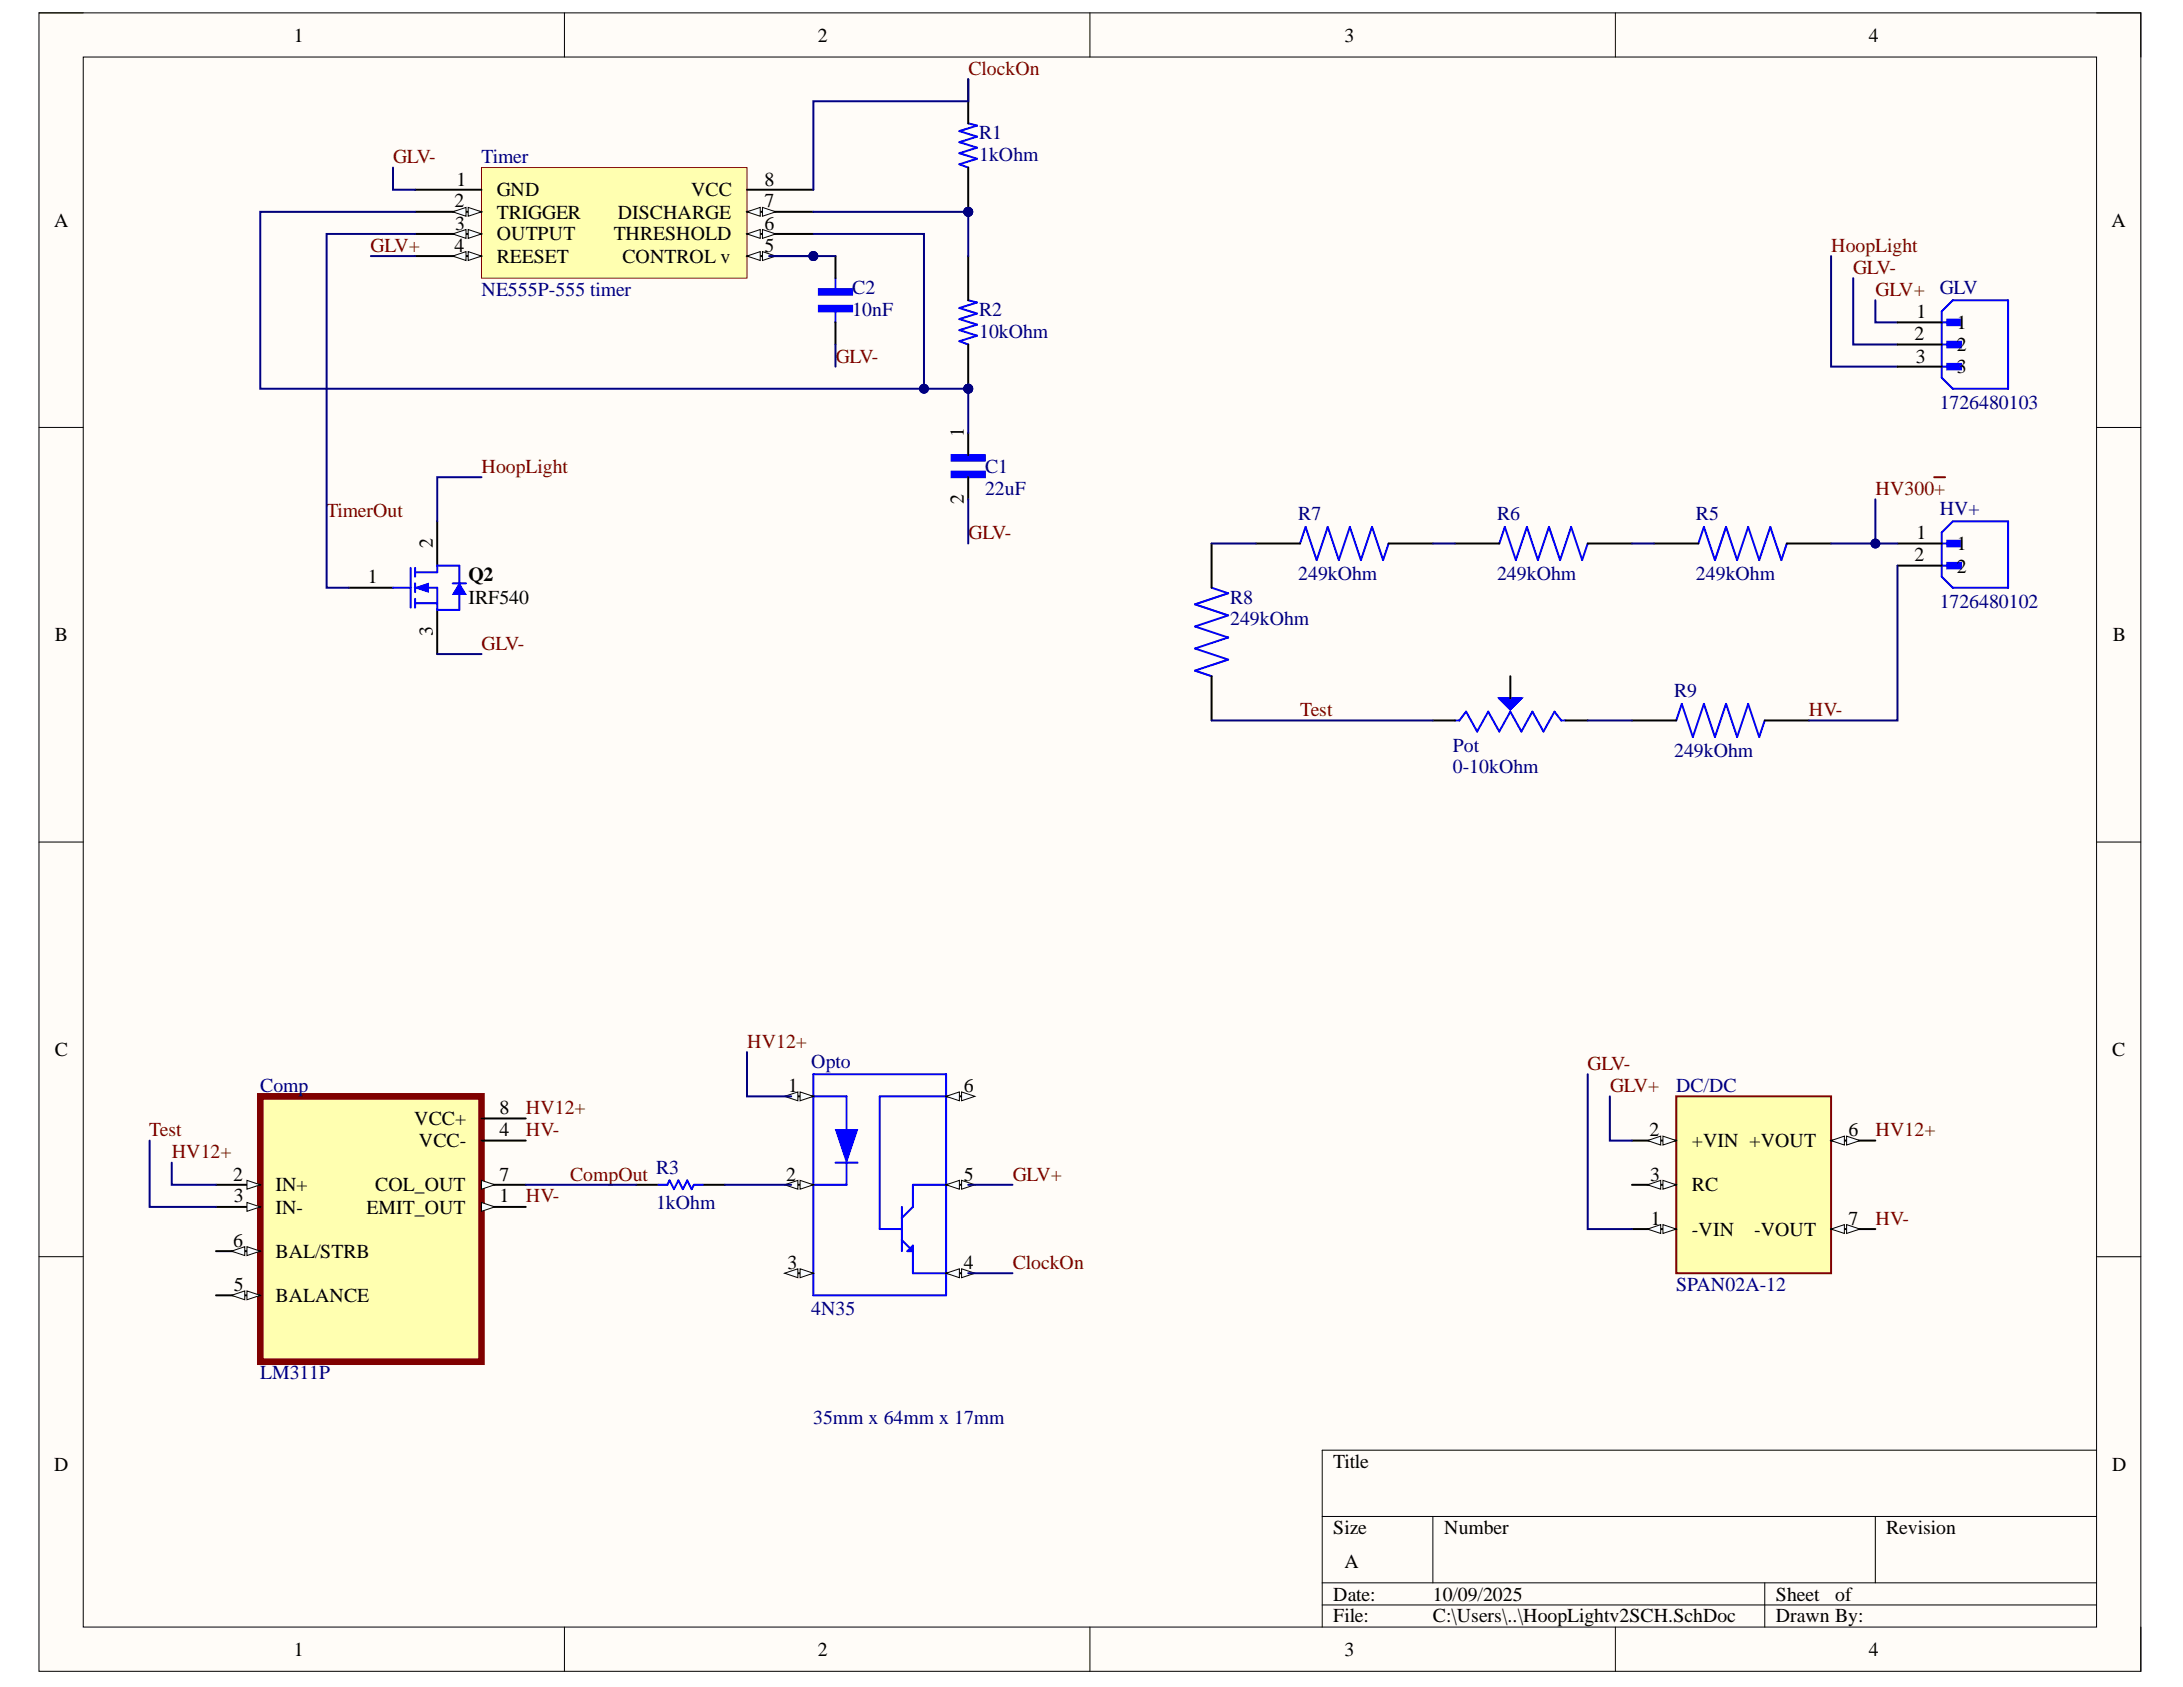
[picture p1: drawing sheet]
<svg xmlns="http://www.w3.org/2000/svg" width="279mm" height="216mm" viewBox="0 0 279 216" stroke-linecap="round" stroke-linejoin="round" font-family="sans-serif">
<defs><g id="words">
<g font-size="2.5">
<text x="37.6" y="5.3">1</text>
<text x="104.7" y="5.3">2</text>
<text x="172.1" y="5.3">3</text>
<text x="239.2" y="5.3">4</text>
<text x="58.4" y="23.8">1</text>
<text x="97.8" y="23.8">8</text>
<text x="6.9" y="29">A</text>
<text x="58.2" y="26.5">2</text>
<text x="58.3" y="29.4">3</text>
<text x="63.6" y="25.1">GND</text>
<text x="63.6" y="28">TRIGGER</text>
<text x="79.1" y="28">DISCHARGE</text>
<text x="88.4" y="25.1">VCC</text>
<text x="97.8" y="29.4">6</text>
<text x="97.8" y="26.5">7</text>
<text x="270.2" y="29">A</text>
<text x="58.2" y="32.2">4</text>
<text x="63.6" y="30.8">OUTPUT</text>
<text x="63.6" y="33.6">REESET</text>
<text x="78.6" y="30.8">THRESHOLD</text>
<text x="79.7" y="33.6">CONTROL v</text>
<text x="97.8" y="32.2">5</text>
<text x="245.3" y="40.7">1</text>
<text x="245" y="43.5">2</text>
<text x="245.2" y="46.4">3</text>
<text x="250.5" y="42.1">1</text>
<text x="250.5" y="45">2</text>
<text x="250.5" y="47.8">3</text>
<text x="123.4" y="56" transform="rotate(-90 123.4 56)">1</text>
<text x="123.4" y="64.5" transform="rotate(-90 123.4 64.5)">2</text>
<text x="55.4" y="70.1" transform="rotate(-90 55.4 70.1)">2</text>
<text x="245" y="71.8">2</text>
<text x="245.3" y="69">1</text>
<text x="250.5" y="70.4">1</text>
<text x="47.1" y="74.6">1</text>
<text x="60" y="74.4">Q2</text>
<text x="60" y="77.2">IRF540</text>
<text x="250.5" y="73.3">2</text>
<text x="7" y="82.1">B</text>
<text x="55.4" y="81.4" transform="rotate(-90 55.4 81.4)">3</text>
<text x="270.4" y="82.1">B</text>
<text x="7" y="135.1">C</text>
<text x="270.3" y="135.1">C</text>
<text x="63.9" y="142.6">8</text>
<text x="100.9" y="139.8">1</text>
<text x="123.4" y="139.8">6</text>
<text x="53" y="144">VCC+</text>
<text x="53.6" y="146.8">VCC-</text>
<text x="63.9" y="145.4">4</text>
<text x="211.1" y="145.4">2</text>
<text x="216.5" y="146.8">+VIN +VOUT</text>
<text x="236.6" y="145.4">6</text>
<text x="29.8" y="151.1">2</text>
<text x="29.9" y="153.9">3</text>
<text x="35.3" y="152.5">IN+</text>
<text x="35.3" y="155.3">IN-</text>
<text x="46.9" y="155.3">EMIT_OUT</text>
<text x="48" y="152.5">COL_OUT</text>
<text x="63.9" y="151.1">7</text>
<text x="63.9" y="153.9">1</text>
<text x="100.6" y="151.1">2</text>
<text x="123.4" y="151.1">5</text>
<text x="211.2" y="151.1">3</text>
<text x="216.5" y="152.5">RC</text>
<text x="29.8" y="159.6">6</text>
<text x="35.3" y="161">BAL/STRB</text>
<text x="211.3" y="156.8">1</text>
<text x="216.5" y="158.1">-VIN</text>
<text x="224.5" y="158.1">-VOUT</text>
<text x="236.6" y="156.8">7</text>
<text x="29.9" y="165.2">5</text>
<text x="35.3" y="166.7">BALANCE</text>
<text x="100.8" y="162.4">3</text>
<text x="123.4" y="162.4">4</text>
<text x="6.9" y="188.2">D</text>
<text x="170.6" y="187.9">Title</text>
<text x="270.3" y="188.2">D</text>
<text x="170.6" y="196.3">Size</text>
<text x="184.8" y="196.3">Number</text>
<text x="241.4" y="196.3">Revision</text>
<text x="172.1" y="200.6">A</text>
<text x="170.6" y="204.9">Date:</text>
<text x="170.6" y="207.6">File:</text>
<text x="183.4" y="204.9">10/09/2025</text>
<text x="183.4" y="207.6">C:\Users\..\HoopLightv2SCH.SchDoc</text>
<text x="227.3" y="204.9">Sheet</text>
<text x="227.3" y="207.6">Drawn By:</text>
<text x="234.9" y="204.9">of</text>
<text x="37.6" y="211.9">1</text>
<text x="104.7" y="211.9">2</text>
<text x="172.1" y="211.9">3</text>
<text x="239.2" y="211.9">4</text>
</g>
<g font-size="2.5" fill="#800000">
<text x="124" y="9.6">ClockOn</text>
<text x="50.3" y="20.9">GLV-</text>
<text x="47.4" y="32.2">GLV+</text>
<text x="234.4" y="32.2">HoopLight</text>
<text x="237.2" y="35.1">GLV-</text>
<text x="240.1" y="37.9">GLV+</text>
<text x="107" y="46.4">GLV-</text>
<text x="61.6" y="60.5">HoopLight</text>
<text x="240.1" y="63.3">HV300+</text>
<text x="41.8" y="66.2">TimerOut</text>
<text x="124" y="69">GLV-</text>
<text x="61.6" y="83.2">GLV-</text>
<text x="166.4" y="91.6">Test</text>
<text x="231.5" y="91.6">HV-</text>
<text x="95.6" y="134.1">HV12+</text>
<text x="203.2" y="136.9">GLV-</text>
<text x="67.3" y="142.6">HV12+</text>
<text x="206.1" y="139.8">GLV+</text>
<text x="19.1" y="145.4">Test</text>
<text x="22" y="148.2">HV12+</text>
<text x="67.3" y="145.4">HV-</text>
<text x="240.1" y="145.4">HV12+</text>
<text x="67.3" y="153.9">HV-</text>
<text x="73" y="151.1">CompOut</text>
<text x="129.6" y="151.1">GLV+</text>
<text x="240.1" y="156.8">HV-</text>
<text x="129.6" y="162.4">ClockOn</text>
</g>
<g font-size="2.5" fill="#000080">
<text x="125.3" y="17.8">R1</text>
<text x="61.6" y="20.9">Timer</text>
<text x="125.3" y="20.6">1kOhm</text>
<text x="61.6" y="37.9">NE555P-555 timer</text>
<text x="109.1" y="37.6">C2</text>
<text x="109.1" y="40.4">10nF</text>
<text x="125.3" y="40.4">R2</text>
<text x="248.3" y="37.6">GLV</text>
<text x="125.3" y="43.3">10kOhm</text>
<text x="248.3" y="52.3">1726480103</text>
<text x="126.1" y="60.5">C1</text>
<text x="126.1" y="63.3">22uF</text>
<text x="248.3" y="65.9">HV+</text>
<text x="166.2" y="66.6">R7</text>
<text x="191.6" y="66.6">R6</text>
<text x="217.1" y="66.6">R5</text>
<text x="157.4" y="77.2">R8</text>
<text x="166.2" y="74.2">249kOhm</text>
<text x="191.6" y="74.2">249kOhm</text>
<text x="217.1" y="74.2">249kOhm</text>
<text x="248.3" y="77.8">1726480102</text>
<text x="157.4" y="80">249kOhm</text>
<text x="214.3" y="89.2">R9</text>
<text x="185.9" y="96.2">Pot</text>
<text x="185.9" y="99">0-10kOhm</text>
<text x="214.3" y="96.9">249kOhm</text>
<text x="103.8" y="136.7">Opto</text>
<text x="33.3" y="139.8">Comp</text>
<text x="214.5" y="139.8">DC/DC</text>
<text x="84" y="150.3">R3</text>
<text x="84" y="154.7">1kOhm</text>
<text x="214.5" y="165.2">SPAN02A-12</text>
<text x="103.8" y="168.3">4N35</text>
<text x="33.3" y="176.5">LM311P</text>
<text x="104.1" y="182.2">35mm x 64mm x 17mm</text>
</g>
</g></defs>
<path d="M5 1.6h269v212.3h-269z" fill-rule="evenodd" fill="#fffcf8"/>
<path d="M5 1.6h269v212.3h-269z" fill="none" stroke="#000" stroke-width=".13"/>
<path d="M10.7 7.3h257.6v200.9h-257.6z" fill-rule="evenodd" fill="#fffcf8"/>
<g fill="none" stroke="#000" stroke-width=".13">
<path d="M5 1.6h5.7M10.7 7.3h257.6v200.9h-257.6zM72.2 1.6v5.7M139.5 1.6v5.7M206.8 1.6v5.7M268.3 1.6h5.7v5.7M5 54.7h5.7M268.3 54.7h5.7M5 107.8h5.7M268.3 107.8h5.7M5 160.8h5.7M268.3 160.8h5.7"/>
<path d="M169.2 194.1h99.1M183.4 194.1v8.5M240 194.1v8.5M268.3 185.6h-99.1v22.6M72.2 208.2v5.7M139.5 208.2v5.7M169.2 202.6h99.1M169.2 205.4h99.1M206.8 208.2v5.7M225.9 202.6v5.6M274 208.2v5.7"/>
</g>
<circle cx="104.1" cy="32.8" r=".57" fill="#000080"/>
<circle cx="104.1" cy="32.8" r=".57" fill="none" stroke="#000080" stroke-width=".13"/>
<path d="M61.6 21.4h34v14.2h-34z" fill-rule="evenodd" fill="#ffffb0"/>
<path d="M61.6 21.4h34v14.2h-34z" fill="none" stroke="#800000" stroke-width=".13"/>
<path d="M53.1 24.3h8.5M53.1 27.1h8.5" fill="none" stroke="#000" stroke-width=".25"/>
<path d="M59.9 26.5l1.7 .6-1.7 .6z" fill="#f8fcff"/>
<path d="M59.9 26.5l1.7 .6-1.7 .6z" fill="none" stroke="#000" stroke-width=".13"/>
<path d="M57.9 27.1l1.7-.6v1.2z" fill="#f8fcff"/>
<path d="M57.9 27.1l1.7-.6v1.2z" fill="none" stroke="#000" stroke-width=".13"/>
<path d="M53.1 29.9h8.5" fill="none" stroke="#000" stroke-width=".25"/>
<path d="M59.9 29.4l1.7 .5-1.7 .6z" fill="#f8fcff"/>
<path d="M59.9 29.4l1.7 .5-1.7 .6z" fill="none" stroke="#000" stroke-width=".13"/>
<path d="M57.9 29.9l1.7-.5v1.1z" fill="#f8fcff"/>
<path d="M57.9 29.9l1.7-.5v1.1z" fill="none" stroke="#000" stroke-width=".13"/>
<path d="M53.1 32.8h8.5" fill="none" stroke="#000" stroke-width=".25"/>
<path d="M59.9 32.2l1.7 .6-1.7 .5z" fill="#f8fcff"/>
<path d="M59.9 32.2l1.7 .6-1.7 .5z" fill="none" stroke="#000" stroke-width=".13"/>
<path d="M57.9 32.8l1.7-.6v1.1z" fill="#f8fcff"/>
<path d="M57.9 32.8l1.7-.6v1.1z" fill="none" stroke="#000" stroke-width=".13"/>
<path d="M95.6 32.8h8.5" fill="none" stroke="#000" stroke-width=".25"/>
<path d="M95.6 32.8l1.7-.6v1.1z" fill="#f8fcff"/>
<path d="M95.6 32.8l1.7-.6v1.1z" fill="none" stroke="#000" stroke-width=".13"/>
<path d="M97.6 32.2l1.7 .6-1.7 .5z" fill="#f8fcff"/>
<path d="M97.6 32.2l1.7 .6-1.7 .5z" fill="none" stroke="#000" stroke-width=".13"/>
<circle cx="104.1" cy="32.8" r=".57" fill="#000080"/>
<circle cx="104.1" cy="32.8" r=".57" fill="none" stroke="#000080" stroke-width=".13"/>
<path d="M95.6 29.9h8.5" fill="none" stroke="#000" stroke-width=".25"/>
<path d="M95.6 29.9l1.7-.5v1.1z" fill="#f8fcff"/>
<path d="M95.6 29.9l1.7-.5v1.1z" fill="none" stroke="#000" stroke-width=".13"/>
<path d="M97.6 29.4l1.7 .5-1.7 .6z" fill="#f8fcff"/>
<path d="M97.6 29.4l1.7 .5-1.7 .6z" fill="none" stroke="#000" stroke-width=".13"/>
<path d="M95.6 27.1h8.5" fill="none" stroke="#000" stroke-width=".25"/>
<path d="M95.6 27.1l1.7-.6v1.2z" fill="#f8fcff"/>
<path d="M95.6 27.1l1.7-.6v1.2z" fill="none" stroke="#000" stroke-width=".13"/>
<path d="M97.6 26.5l1.7 .6-1.7 .6z" fill="#f8fcff"/>
<path d="M97.6 26.5l1.7 .6-1.7 .6z" fill="none" stroke="#000" stroke-width=".13"/>
<path d="M95.6 24.3h8.5" fill="none" stroke="#000" stroke-width=".25"/>
<circle cx="123.9" cy="27.1" r=".57" fill="#000080"/>
<circle cx="123.9" cy="27.1" r=".57" fill="none" stroke="#000080" stroke-width=".13"/>
<path d="M123.9 15.8l1.2 .3-2.3 .7 2.3 .7-2.3 .7 2.3 .7-2.3 .7 2.3 .7-2.3 .7 1.1 .4" fill="none" stroke="#00f" stroke-width=".25"/>
<path d="M123.9 21.4v5.7" fill="none" stroke="#000" stroke-width=".25"/>
<circle cx="123.9" cy="27.1" r=".57" fill="#000080"/>
<circle cx="123.9" cy="27.1" r=".57" fill="none" stroke="#000080" stroke-width=".13"/>
<path d="M123.9 10.1v5.7" fill="none" stroke="#000" stroke-width=".25"/>
<path d="M121.8 58.2h4.2v.7h-4.2z" fill-rule="evenodd" fill="#00f"/>
<path d="M121.8 58.2h4.2v.7h-4.2z" fill="none" stroke="#00f" stroke-width=".25"/>
<path d="M121.8 60.4h4.2v.7h-4.2z" fill-rule="evenodd" fill="#00f"/>
<path d="M121.8 60.4h4.2v.7h-4.2z" fill="none" stroke="#00f" stroke-width=".25"/>
<path d="M123.9 55.4v2.8M123.9 61.1v2.8" fill="none" stroke="#000" stroke-width=".25"/>
<circle cx="123.9" cy="49.7" r=".57" fill="#000080"/>
<circle cx="123.9" cy="49.7" r=".57" fill="none" stroke="#000080" stroke-width=".13"/>
<path d="M123.9 38.4l1.2 .3-2.3 .7 2.3 .7-2.3 .7 2.3 .7-2.3 .8 2.3 .7-2.3 .7 1.1 .4" fill="none" stroke="#00f" stroke-width=".25"/>
<path d="M123.9 44.1v5.7" fill="none" stroke="#000" stroke-width=".25"/>
<circle cx="123.9" cy="49.7" r=".57" fill="#000080"/>
<circle cx="123.9" cy="49.7" r=".57" fill="none" stroke="#000080" stroke-width=".13"/>
<path d="M123.9 32.8v5.6" fill="none" stroke="#000" stroke-width=".25"/>
<path d="M104.8 39.1h4.3v.7h-4.3z" fill-rule="evenodd" fill="#00f"/>
<path d="M104.8 39.1h4.3v.7h-4.3z" fill="none" stroke="#00f" stroke-width=".25"/>
<path d="M104.8 37h4.3v.7h-4.3z" fill-rule="evenodd" fill="#00f"/>
<path d="M104.8 37h4.3v.7h-4.3zM106.9 35.6v1.4M106.9 39.8v1.5M50.3 75.2h2.3M52.6 72.7v5.1M53.1 73.2h2.9M53.1 75.2h2.9v2.9M53.1 77.2h2.9M53.1 72.7v1.1M53.1 74.7v1.1M53.1 76.6v1.2" fill="none" stroke="#00f" stroke-width=".25"/>
<path d="M106.9 32.8v2.8M106.9 41.3v2.8M44.6 75.2h5.7M56 66.7v5.7M56 78.1v5.6" fill="none" stroke="#000" stroke-width=".25"/>
<path d="M247.5 61.1h1.4" fill="none" stroke="#800000" stroke-width=".25"/>
<path d="M53.1 75.2l1.7-.5v1.1z" fill="#00f"/>
<path d="M53.1 75.2l1.7-.5v1.1z" fill="none" stroke="#00f" stroke-width=".13"/>
<path d="M56 73.2v-.8h2.8v2.3M58.8 76.1v2h-2.8" fill="none" stroke="#00f" stroke-width=".25"/>
<path d="M58.8 74.7l.8 1.4h-1.7z" fill="#00f"/>
<path d="M58.8 74.7l.8 1.4h-1.7z" fill="none" stroke="#00f" stroke-width=".13"/>
<path d="M57.9 74.7h1.7" fill="none" stroke="#00f" stroke-width=".25"/>
<path d="M214.5 140.3h19.9v22.6h-19.9z" fill-rule="evenodd" fill="#ffffb0"/>
<path d="M214.5 140.3h19.9v22.6h-19.9z" fill="none" stroke="#800000" stroke-width=".25"/>
<path d="M208.9 146h5.6" fill="none" stroke="#000" stroke-width=".25"/>
<path d="M212.8 145.4l1.7 .6-1.7 .5z" fill="#f8fcff"/>
<path d="M212.8 145.4l1.7 .6-1.7 .5z" fill="none" stroke="#000" stroke-width=".13"/>
<path d="M210.9 146l1.7-.6v1.1z" fill="#f8fcff"/>
<path d="M210.9 146l1.7-.6v1.1z" fill="none" stroke="#000" stroke-width=".13"/>
<path d="M208.9 151.6h5.6" fill="none" stroke="#000" stroke-width=".25"/>
<path d="M212.8 151.1l1.7 .5-1.7 .6z" fill="#f8fcff"/>
<path d="M212.8 151.1l1.7 .5-1.7 .6z" fill="none" stroke="#000" stroke-width=".13"/>
<path d="M210.9 151.6l1.7-.5v1.1z" fill="#f8fcff"/>
<path d="M210.9 151.6l1.7-.5v1.1z" fill="none" stroke="#000" stroke-width=".13"/>
<path d="M208.9 157.3h5.6" fill="none" stroke="#000" stroke-width=".25"/>
<path d="M212.8 156.7l1.7 .6-1.7 .6z" fill="#f8fcff"/>
<path d="M212.8 156.7l1.7 .6-1.7 .6z" fill="none" stroke="#000" stroke-width=".13"/>
<path d="M210.9 157.3l1.7-.6v1.2z" fill="#f8fcff"/>
<path d="M210.9 157.3l1.7-.6v1.2z" fill="none" stroke="#000" stroke-width=".13"/>
<path d="M234.4 146h5.6" fill="none" stroke="#000" stroke-width=".25"/>
<path d="M234.4 146l1.7-.6v1.1z" fill="#f8fcff"/>
<path d="M234.4 146l1.7-.6v1.1z" fill="none" stroke="#000" stroke-width=".13"/>
<path d="M236.3 145.4l1.7 .6-1.7 .5z" fill="#f8fcff"/>
<path d="M236.3 145.4l1.7 .6-1.7 .5z" fill="none" stroke="#000" stroke-width=".13"/>
<path d="M234.4 157.3h5.6" fill="none" stroke="#000" stroke-width=".25"/>
<path d="M234.4 157.3l1.7-.6v1.2z" fill="#f8fcff"/>
<path d="M234.4 157.3l1.7-.6v1.2z" fill="none" stroke="#000" stroke-width=".13"/>
<path d="M236.3 156.7l1.7 .6-1.7 .6z" fill="#f8fcff"/>
<path d="M236.3 156.7l1.7 .6-1.7 .6z" fill="none" stroke="#000" stroke-width=".13"/>
<path d="M33.3 140.3h28.3v34h-28.3z" fill-rule="evenodd" fill="#ffffb0"/>
<path d="M33.3 140.3h28.3v34h-28.3z" fill="none" stroke="#800000" stroke-width=".85"/>
<path d="M27.6 151.6h5.7" fill="none" stroke="#000" stroke-width=".25"/>
<path d="M31.6 151.1l1.7 .5-1.7 .6z" fill="#f8fcff"/>
<path d="M31.6 151.1l1.7 .5-1.7 .6z" fill="none" stroke="#000" stroke-width=".13"/>
<path d="M27.6 154.5h5.7" fill="none" stroke="#000" stroke-width=".25"/>
<path d="M31.6 153.9l1.7 .6-1.7 .5z" fill="#f8fcff"/>
<path d="M31.6 153.9l1.7 .6-1.7 .5z" fill="none" stroke="#000" stroke-width=".13"/>
<path d="M27.6 160.1h5.7" fill="none" stroke="#000" stroke-width=".25"/>
<path d="M31.6 159.6l1.7 .5-1.7 .6z" fill="#f8fcff"/>
<path d="M31.6 159.6l1.7 .5-1.7 .6z" fill="none" stroke="#000" stroke-width=".13"/>
<path d="M29.6 160.1l1.7-.5v1.1z" fill="#f8fcff"/>
<path d="M29.6 160.1l1.7-.5v1.1z" fill="none" stroke="#000" stroke-width=".13"/>
<path d="M27.6 165.8h5.7" fill="none" stroke="#000" stroke-width=".25"/>
<path d="M31.6 165.2l1.7 .6-1.7 .5z" fill="#f8fcff"/>
<path d="M31.6 165.2l1.7 .6-1.7 .5z" fill="none" stroke="#000" stroke-width=".13"/>
<path d="M29.6 165.8l1.7-.6v1.1z" fill="#f8fcff"/>
<path d="M29.6 165.8l1.7-.6v1.1z" fill="none" stroke="#000" stroke-width=".13"/>
<path d="M61.6 143.1h5.7M61.6 146h5.7M61.6 151.6h5.7" fill="none" stroke="#000" stroke-width=".25"/>
<path d="M61.6 151.1l1.7 .5-1.7 .6z" fill="#f8fcff"/>
<path d="M61.6 151.1l1.7 .5-1.7 .6z" fill="none" stroke="#000" stroke-width=".13"/>
<path d="M61.6 154.5h5.7" fill="none" stroke="#000" stroke-width=".25"/>
<path d="M61.6 153.9l1.7 .6-1.7 .5z" fill="#f8fcff"/>
<path d="M61.6 153.9l1.7 .6-1.7 .5z" fill="none" stroke="#000" stroke-width=".13"/>
<path d="M104.1 137.5h17v28.3h-17zM104.1 140.3h4.2v4.3M106.9 148.8h2.9M108.3 148.8v2.8h-4.2M115.4 158.7l1.4 1.4h-.7l.7-.7v3.5h4.3M115.4 154.5v5.6M121.1 140.3h-8.5v17h2.8M121.1 151.6h-4.3v2.9l-1.4 1.4" fill="none" stroke="#00f" stroke-width=".25"/>
<path d="M106.9 144.6h2.9l-1.5 4.2z" fill="#00f"/>
<path d="M106.9 144.6h2.9l-1.5 4.2z" fill="none" stroke="#00f" stroke-width=".13"/>
<path d="M121.1 140.3h2.8" fill="none" stroke="#000" stroke-width=".25"/>
<path d="M121.1 140.3l1.7-.6v1.2z" fill="#f8fcff"/>
<path d="M121.1 140.3l1.7-.6v1.2z" fill="none" stroke="#000" stroke-width=".13"/>
<path d="M123.1 139.7l1.7 .6-1.7 .6z" fill="#f8fcff"/>
<path d="M123.1 139.7l1.7 .6-1.7 .6z" fill="none" stroke="#000" stroke-width=".13"/>
<path d="M101.3 140.3h2.8" fill="none" stroke="#000" stroke-width=".25"/>
<path d="M102.4 139.7l1.7 .6-1.7 .6z" fill="#f8fcff"/>
<path d="M102.4 139.7l1.7 .6-1.7 .6z" fill="none" stroke="#000" stroke-width=".13"/>
<path d="M100.4 140.3l1.7-.6v1.2z" fill="#f8fcff"/>
<path d="M100.4 140.3l1.7-.6v1.2z" fill="none" stroke="#000" stroke-width=".13"/>
<path d="M121.1 151.6h2.8" fill="none" stroke="#000" stroke-width=".25"/>
<path d="M121.1 151.6l1.7-.5v1.1z" fill="#f8fcff"/>
<path d="M121.1 151.6l1.7-.5v1.1z" fill="none" stroke="#000" stroke-width=".13"/>
<path d="M123.1 151.1l1.7 .5-1.7 .6z" fill="#f8fcff"/>
<path d="M123.1 151.1l1.7 .5-1.7 .6z" fill="none" stroke="#000" stroke-width=".13"/>
<path d="M121.1 162.9h2.8" fill="none" stroke="#000" stroke-width=".25"/>
<path d="M121.1 162.9l1.7-.5v1.1z" fill="#f8fcff"/>
<path d="M121.1 162.9l1.7-.5v1.1z" fill="none" stroke="#000" stroke-width=".13"/>
<path d="M123.1 162.4l1.7 .5-1.7 .6z" fill="#f8fcff"/>
<path d="M123.1 162.4l1.7 .5-1.7 .6z" fill="none" stroke="#000" stroke-width=".13"/>
<path d="M101.3 151.6h2.8" fill="none" stroke="#000" stroke-width=".25"/>
<path d="M102.4 151.1l1.7 .5-1.7 .6z" fill="#f8fcff"/>
<path d="M102.4 151.1l1.7 .5-1.7 .6z" fill="none" stroke="#000" stroke-width=".13"/>
<path d="M100.4 151.6l1.7-.5v1.1z" fill="#f8fcff"/>
<path d="M100.4 151.6l1.7-.5v1.1z" fill="none" stroke="#000" stroke-width=".13"/>
<path d="M101.3 162.9h2.8" fill="none" stroke="#000" stroke-width=".25"/>
<path d="M102.4 162.4l1.7 .5-1.7 .6z" fill="#f8fcff"/>
<path d="M102.4 162.4l1.7 .5-1.7 .6z" fill="none" stroke="#000" stroke-width=".13"/>
<path d="M100.4 162.9l1.7-.5v1.1z" fill="#f8fcff"/>
<path d="M100.4 162.9l1.7-.5v1.1z" fill="none" stroke="#000" stroke-width=".13"/>
<path d="M249.2 69.2h1.8v.7h-1.8z" fill-rule="evenodd" fill="#00f"/>
<path d="M249.2 69.2h1.8v.7h-1.8z" fill="none" stroke="#00f" stroke-width=".25"/>
<path d="M249.2 72h1.8v.7h-1.8z" fill-rule="evenodd" fill="#00f"/>
<path d="M155.1 75.2l2.1 .7-4.3 1.4 4.3 1.5-4.3 1.4 4.3 1.4-4.3 1.4 4.3 1.4-4.3 1.4 2.2 .7M166.4 69.6l.7-2.2 1.4 4.3 1.4-4.3 1.5 4.3 1.4-4.3 1.4 4.3 1.4-4.3 1.4 4.3 .7-2.1M191.9 69.6l.7-2.2 1.4 4.3 1.4-4.3 1.4 4.3 1.5-4.3 1.4 4.3 1.4-4.3 1.4 4.3 .7-2.1M217.4 69.6l.7-2.2 1.4 4.3 1.4-4.3 1.4 4.3 1.4-4.3 1.5 4.3 1.4-4.3 1.4 4.3 .7-2.1M248.5 68.1l1.4-1.4h7.1v8.5h-7.1l-1.4-1.4zM248.5 69.6h2.1M248.5 72.4h2.1M249.2 72h1.8v.7h-1.8zM186.2 92.2h.6l.8-1.1 1.5 2.5 1.4-2.5 1.4 2.5 1.4-2.5 1.4 2.5 1.4-2.5 1.4 2.5 1.5-2.5 .8 1.1h.6M191.9 89.4h2.8l-1.4 1.4zM84.3 151.6h1.1l.3-.5 .6 1.1 .5-1.1 .6 1.1 .6-1.1 .5 1.1 .3-.6h1.1" fill="none" stroke="#00f" stroke-width=".25"/>
<path d="M155.1 69.6v5.6M160.7 69.6h5.7M177.7 69.6h5.7M186.2 69.6h5.7M203.2 69.6h5.7M211.7 69.6h5.7M228.7 69.6h5.7M242.9 69.6h5.6M242.9 72.4h5.6M155.1 86.5v5.7M81.4 151.6h2.9M89.9 151.6h2.9" fill="none" stroke="#000" stroke-width=".25"/>
<path d="M191.9 89.4h2.8l-1.4 1.4z" fill="#00f"/>
<path d="M191.9 89.4h2.8l-1.4 1.4zM214.5 92.2l.7-2.1 1.5 4.2 1.4-4.2 1.4 4.2 1.4-4.2 1.4 4.2 1.4-4.2 1.5 4.2 .7-2.1" fill="none" stroke="#00f" stroke-width=".25"/>
<path d="M183.4 92.2h2.8M193.3 86.5v2.9M200.4 92.2h2.8M208.9 92.2h5.6M225.9 92.2h5.6" fill="none" stroke="#000" stroke-width=".25"/>
<path d="M50.3 21.4v2.9h2.8M98.4 32.8h8.5M237.2 35.6v8.5h5.7M240 38.4v2.9h2.9M106.9 44.1v2.8" fill="none" stroke="#000080" stroke-width=".25"/>
<circle cx="104.1" cy="32.8" r=".57" fill="#000080"/>
<circle cx="104.1" cy="32.8" r=".57" fill="none" stroke="#000080" stroke-width=".13"/>
<path d="M240 63.9v5.7h2.9" fill="none" stroke="#000080" stroke-width=".25"/>
<circle cx="240" cy="69.6" r=".56" fill="#000080"/>
<circle cx="240" cy="69.6" r=".56" fill="none" stroke="#000080" stroke-width=".13"/>
<path d="M234.4 32.8v14.1h8.5M123.9 49.8v5.6M123.9 63.9v5.7M56 83.7h5.6M95.6 134.6v5.7h5.7M67.3 151.6h14.1M123.9 151.6h5.7M123.9 162.9h5.7" fill="none" stroke="#000080" stroke-width=".25"/>
<circle cx="123.9" cy="49.7" r=".57" fill="#000080"/>
<circle cx="123.9" cy="49.7" r=".57" fill="none" stroke="#000080" stroke-width=".13"/>
<path d="M123.9 27.1v5.7" fill="none" stroke="#000080" stroke-width=".25"/>
<circle cx="123.9" cy="27.1" r=".57" fill="#000080"/>
<circle cx="123.9" cy="27.1" r=".57" fill="none" stroke="#000080" stroke-width=".13"/>
<path d="M104.1 27.1h19.8" fill="none" stroke="#000080" stroke-width=".25"/>
<circle cx="123.9" cy="27.1" r=".57" fill="#000080"/>
<circle cx="123.9" cy="27.1" r=".57" fill="none" stroke="#000080" stroke-width=".13"/>
<path d="M104.1 29.9h14.2v19.9h5.6" fill="none" stroke="#000080" stroke-width=".25"/>
<circle cx="123.9" cy="49.7" r=".57" fill="#000080"/>
<circle cx="123.9" cy="49.7" r=".57" fill="none" stroke="#000080" stroke-width=".13"/>
<circle cx="118.3" cy="49.7" r=".57" fill="#000080"/>
<circle cx="118.3" cy="49.7" r=".57" fill="none" stroke="#000080" stroke-width=".13"/>
<path d="M53.1 27.1h-19.8v22.7h85" fill="none" stroke="#000080" stroke-width=".25"/>
<circle cx="118.3" cy="49.7" r=".57" fill="#000080"/>
<circle cx="118.3" cy="49.7" r=".57" fill="none" stroke="#000080" stroke-width=".13"/>
<path d="M123.9 10.1v2.9h-19.8v11.3M47.5 32.8h5.6M53.1 29.9h-11.3v45.3h2.8M61.6 61.1h-5.6v5.6M155.1 69.6h5.6M183.4 69.6h2.8M208.9 69.6h2.8M234.4 69.6h5.6M203.2 137.5v19.8h5.7M22 148.8v2.8h5.6M92.8 151.6h8.5" fill="none" stroke="#000080" stroke-width=".25"/>
<circle cx="240" cy="69.6" r=".56" fill="#000080"/>
<circle cx="240" cy="69.6" r=".56" fill="none" stroke="#000080" stroke-width=".13"/>
<path d="M155.1 92.2h28.3M203.2 92.2h5.7M19.2 146v8.5h8.4M206 140.3v5.7h2.9" fill="none" stroke="#000080" stroke-width=".25"/>
<path d="M249.2 40.9h1.8v.7h-1.8z" fill-rule="evenodd" fill="#00f"/>
<path d="M249.2 40.9h1.8v.7h-1.8z" fill="none" stroke="#00f" stroke-width=".25"/>
<path d="M249.2 43.7h1.8v.7h-1.8z" fill-rule="evenodd" fill="#00f"/>
<path d="M249.2 43.7h1.8v.7h-1.8z" fill="none" stroke="#00f" stroke-width=".25"/>
<path d="M249.2 46.6h1.8v.7h-1.8z" fill-rule="evenodd" fill="#00f"/>
<path d="M248.5 39.8l1.4-1.4h7.1v11.4h-7.1l-1.4-1.5zM248.5 41.3h2.1M248.5 44.1h2.1M248.5 46.9h2.1M249.2 46.6h1.8v.7h-1.8z" fill="none" stroke="#00f" stroke-width=".25"/>
<path d="M242.9 41.3h5.6M242.9 44.1h5.6M242.9 46.9h5.6" fill="none" stroke="#000" stroke-width=".25"/>
<path d="M242.9 72.4v19.8h-11.4" fill="none" stroke="#000080" stroke-width=".25"/>
<use href="#words"/>
</svg>
